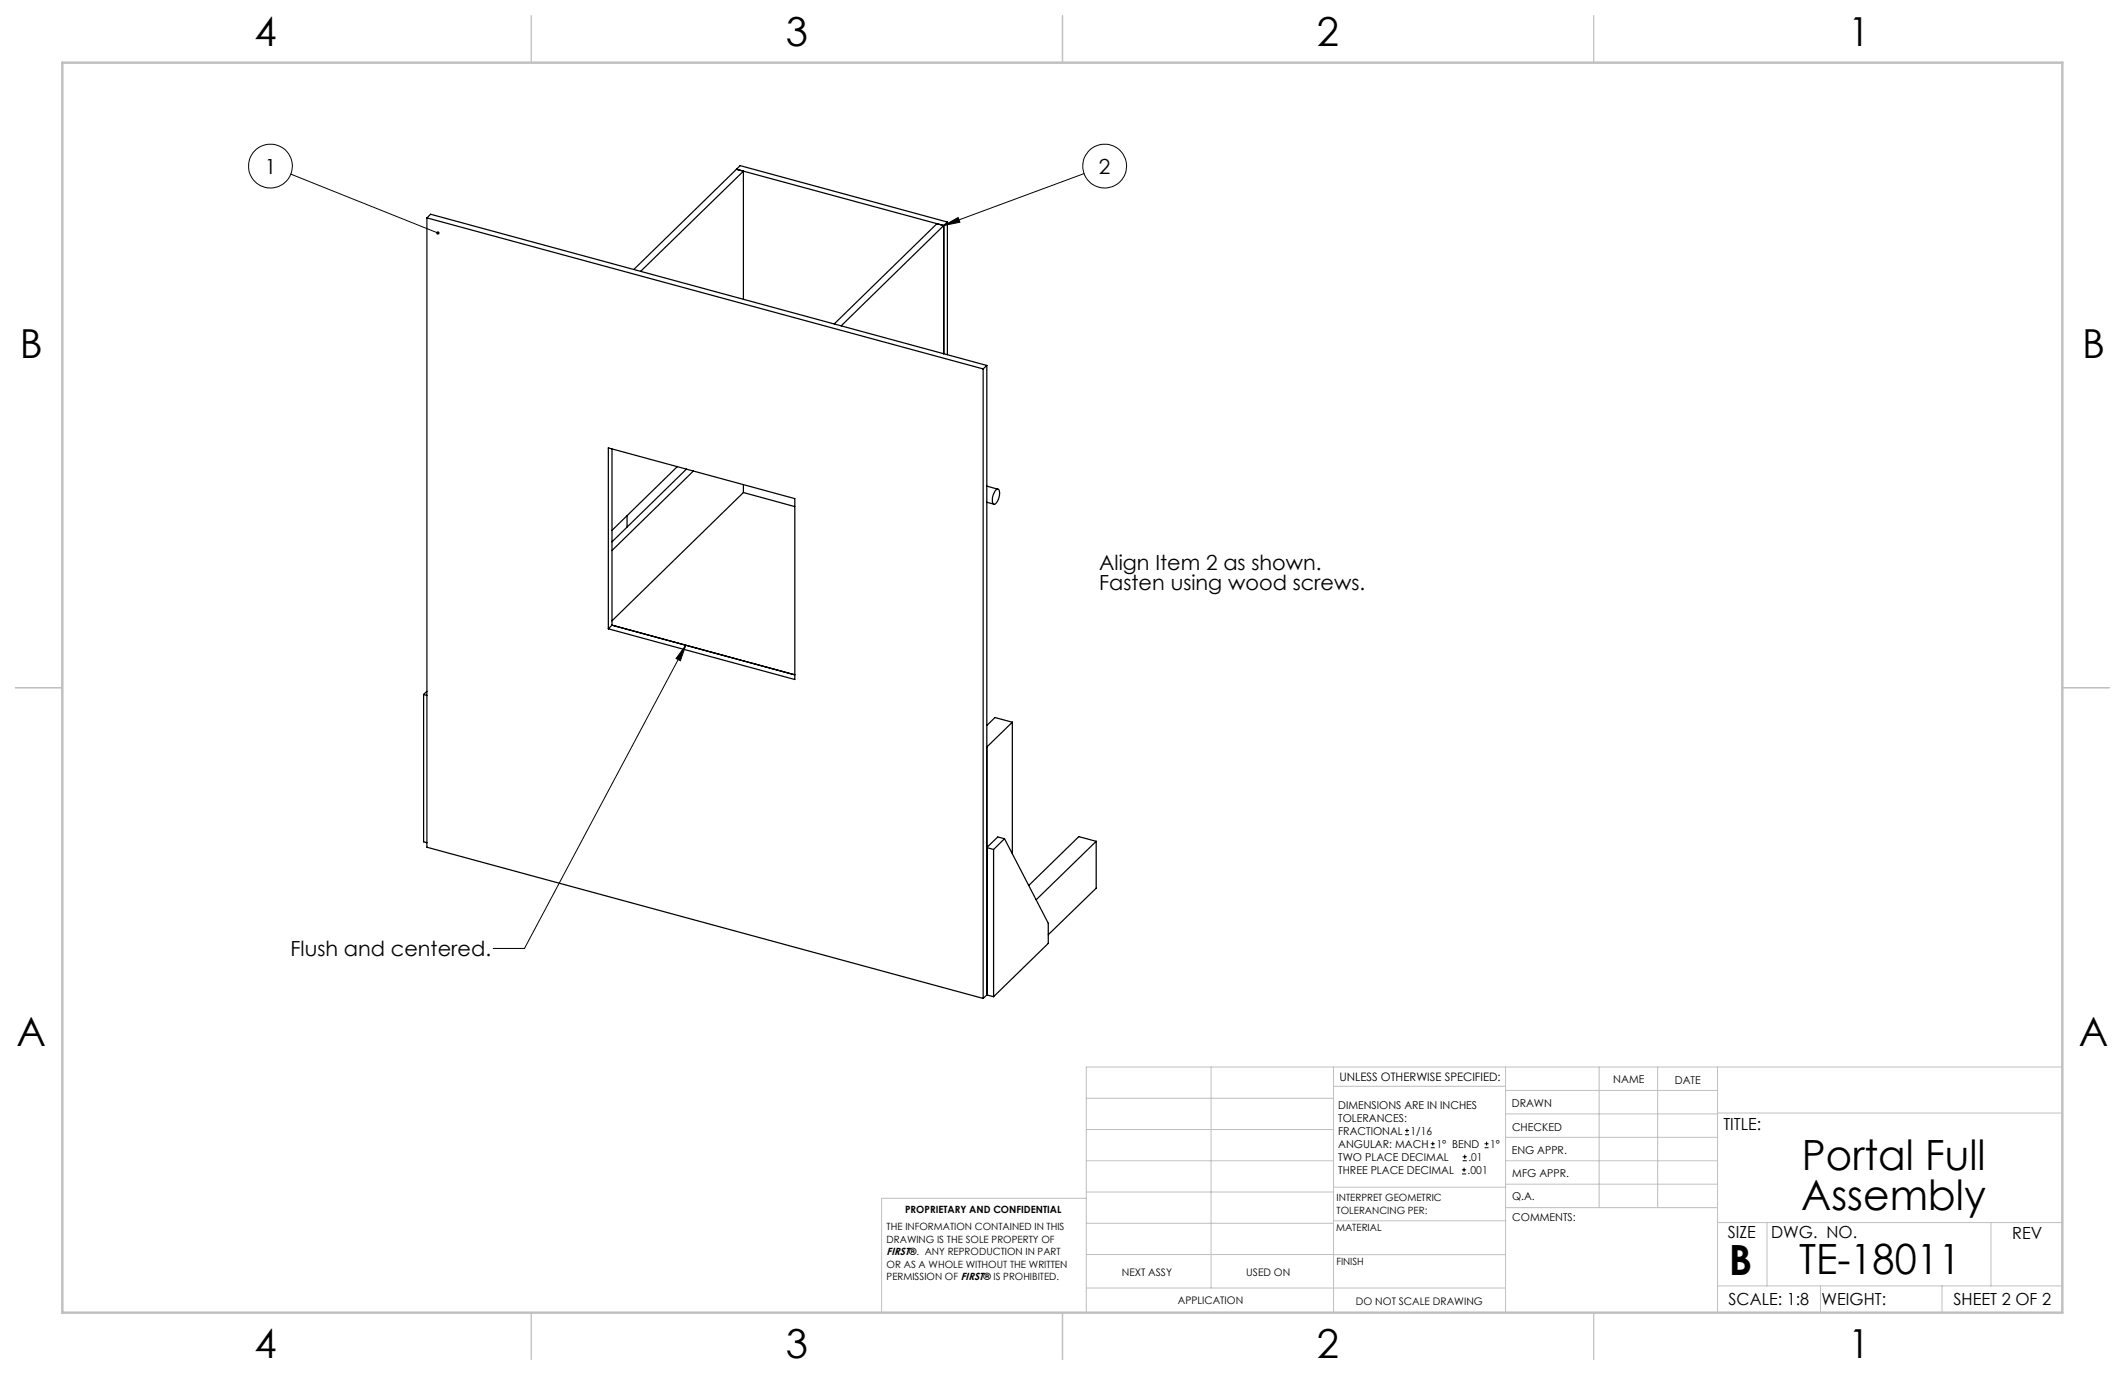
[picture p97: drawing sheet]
<svg xmlns="http://www.w3.org/2000/svg" width="432mm" height="279mm" viewBox="0 0 432 279" stroke-linecap="round" stroke-linejoin="round" font-family="sans-serif">
<defs><g id="words">
<g font-size="8.5">
<text x="366.2" y="237.7">Portal Full</text>
<text x="366" y="245.8">Assembly</text>
<text x="351.3" y="259">B</text>
<text x="365.6" y="258.9">TE-18011</text>
</g>
<g font-size="8.1">
<text x="51.7" y="9.3">4</text>
<text x="159.7" y="9.3">3</text>
<text x="267.6" y="9.3">2</text>
<text x="375.6" y="9.3">1</text>
<text x="4" y="72.8">B</text>
<text x="423.1" y="72.8">B</text>
<text x="3.3" y="212.5">A</text>
<text x="422.4" y="212.5">A</text>
<text x="51.7" y="276">4</text>
<text x="159.7" y="276">3</text>
<text x="267.6" y="276">2</text>
<text x="375.6" y="276">1</text>
</g>
<g font-size="4.2">
<text x="53.8" y="35.3">1</text>
<text x="223.3" y="35.3">2</text>
<text x="223.4" y="115.8">Align Item 2 as shown.</text>
<text x="223.4" y="119.9">Fasten using wood screws.</text>
<text x="59" y="194.3">Flush and centered.</text>
</g>
<g font-size="3.4">
<text x="350.2" y="229.5">TITLE:</text>
<text x="351.1" y="251.6">SIZE</text>
<text x="359.9" y="251.6">DWG. NO.</text>
<text x="408.9" y="251.7">REV</text>
<text x="351.2" y="265.2">SCALE: 1:8</text>
<text x="370.1" y="265.3">WEIGHT:</text>
<text x="396.9" y="265.2">SHEET 2 OF 2</text>
</g>
<text font-size="2.4" x="272.2" y="219.7">UNLESS OTHERWISE SPECIFIED:</text>
<g font-size="2.2">
<text x="327.8" y="220.1">NAME</text>
<text x="340.3" y="220.2">DATE</text>
<text x="271.9" y="225.3">DIMENSIONS ARE IN INCHES</text>
<text x="271.9" y="227.9">TOLERANCES:</text>
<text x="307.2" y="224.9">DRAWN</text>
<text x="271.9" y="230.6">FRACTIONAL</text>
<text x="271.9" y="233.2">ANGULAR: MACH</text>
<text x="286.6" y="230.6">1/16</text>
<text x="291.9" y="233.2">1° BEND</text>
<text x="302.8" y="233.2">1°</text>
<text x="307.3" y="229.8">CHECKED</text>
<text x="271.9" y="238.5">THREE PLACE DECIMAL</text>
<text x="271.9" y="235.9">TWO PLACE DECIMAL</text>
<text x="298.2" y="238.5">.001</text>
<text x="298.4" y="235.9">.01</text>
<text x="307.2" y="234.5">ENG APPR.</text>
<text x="307.3" y="239.2">MFG APPR.</text>
<text x="307.3" y="243.9">Q.A.</text>
<text x="307.3" y="248.1">COMMENTS:</text>
</g>
<g font-size="2.1">
<text x="180.2" y="255.1">FIRST®. ANY REPRODUCTION IN PART</text>
<text x="227.9" y="259.2">NEXT ASSY</text>
<text x="253.3" y="259.2">USED ON</text>
<text x="239.3" y="265">APPLICATION</text>
<text x="275.5" y="265.1">DO NOT SCALE DRAWING</text>
</g>
<g font-size="2">
<text x="271.6" y="244.1">INTERPRET GEOMETRIC</text>
<text x="180.2" y="250">THE INFORMATION CONTAINED IN THIS</text>
<text x="183.9" y="246.4">PROPRIETARY AND CONFIDENTIAL</text>
<text x="271.5" y="250.2">MATERIAL</text>
<text x="271.6" y="246.6">TOLERANCING PER:</text>
<text x="180.2" y="257.6">OR AS A WHOLE WITHOUT THE WRITTEN</text>
<text x="180.2" y="252.5">DRAWING IS THE SOLE PROPERTY OF</text>
<text x="271.5" y="257">FINISH</text>
<text x="180.2" y="260.1">PERMISSION OF FIRST® IS PROHIBITED.</text>
</g>
</g></defs>
<g fill="none" stroke="#c0c0c0" stroke-width=".2">
<path d="M246.1 216.8v44.9M271 216.8v49.9M305.9 216.8v49.9M324.9 216.8v28.6M336.8 216.8v28.6M349 216.8v49.9M419.1 216.8h-198.4v49.9M220.7 235.9h50.3M220.7 229.5h50.3M220.7 223.2h50.3M271 220.7h34.9M305.9 231.1h43.1"/>
<path d="M305.9 226.3h43.1M305.9 221.6h43.1M305.9 235.9h43.1M349 226.2h70.1M220.7 248.6h50.3M220.7 242.2h50.3M220.7 254.9h50.3M220.7 243.5h-41.6v23.2M271 255h34.9M271 248.1h35M271 241.2h35M305.9 240.6h43.1"/>
<path d="M306 245.4h43M349 248.4h70.1M359.1 248.4v12.9M404.6 248.4v12.9M220.7 261.7h85.2M349 261.3h70.1M369.9 261.3v5.4M394.6 261.3v5.4"/>
</g>
<path d="M108 3.2v9.5M215.9 3.2v9.5M323.8 3.2v9.5M3.1 139.7h9.6M419.1 139.7h9.5M108 266.7v9.6M215.9 266.7v9.6M323.8 266.7v9.6" fill="none" stroke="#c0c0c0" stroke-width=".25"/>
<path d="M12.7 12.7h406.4v254h-406.4z" fill="none" stroke="#c0c0c0" stroke-width=".5"/>
<g fill="none" stroke="#000" stroke-width=".2">
<path d="M59.1 35.4l29.9 11.9M220.3 35.3l-28.5 10.5M191.8 45.8l2.9-1.6 .4 1zM139.3 131.1l-1 3.2-.9-.5zM139.3 131.1l-32.7 61.6h-6.4M285.5 230.6h.8M285.5 229.7h.8M285.9 229.3v.9M290.7 233.2h.8M290.7 232.4h.8M291.1 232v.8M297.1 238.5h.8"/>
<path d="M297.1 237.7h.8M297.2 235.9h.9M297.2 235.1h.9M297.5 237.3v.8M297.6 234.6v.9M301.7 233.2h.8M301.7 232.4h.8M302.1 232v.8"/>
<circle cx="54.9" cy="33.8" r="4.4"/>
<circle cx="224.5" cy="33.8" r="4.4"/>
</g>
<path d="M139.3 131.1l-1 3.2-.9-.5zM191.8 45.8l2.9-1.6 .4 1zM88.7 47.1v.1a.34 .34 0 0 0 .1 .4 .34 .34 0 0 0 .5-.1l-.3-.2 .3 .2a.35 .35 0 0 0-.1-.4 .35 .35 0 0 0-.5 0z" fill="#000"/>
<g fill="none" stroke="#000" stroke-width=".25">
<path d="M149.6 34.4l.8-.7 42.1 11.4M149.6 34.4l42.2 11.4M149.6 34.4l1.5 .4M149.6 34.4l-20.8 20.4M151.1 34.8v26M151.1 34.8l-20.9 20.3M86.7 44.3l113.1 30.7M86.7 44.3l.8-.8 113 30.8M86.7 44.3v127.9l113.1 30.7M191.8 45.8v26.1M191.8 45.8l-20.9 20.4M191.8 45.8l-1.4-.3-20.9 20.3"/>
<path d="M192.5 45.1l-.7 .7M192.5 45.1v27M199.8 75v127.9M200.5 74.3v127.9M200.5 74.3l-.7 .7M123.6 91l37.9 10.3v36.8l-37.9-10.3zM124.4 91.2v35.8M137.6 94.8l-13.2 13M139.5 95.3l-15.1 14.8M140.9 95.7l-16.5 16.2M151.1 98.5v1.6M200.5 98.8l2.3 .6"/>
<path d="M202.4 99.6a.41 .41 0 0 1 .5-.1 .41 .41 0 0 1 .2 .5v.4a2.46 2.46 0 0 1-1.1 2.1 1.06 1.06 0 0 1-.3-1.4l.2-.8zM127.4 104.8v2.3M151.1 100.1l10.4 2.8M151.1 100.1l-26.7 26.1M200.5 102.1l1.5 .3M124.4 127l37.1 10.1M124.4 127l-.8 .8M86.1 141.1l.6 .2M86.1 141.1v30l.6 .1M86.7 140.5l-.6 .6M205.7 146.8l-5.2 5M205.7 146.8v26.7"/>
<path d="M205.7 146.8l-3.5-1-1.7 1.6M201.9 172.6v29.9M204.1 170.4l-1.4-.3-2.2 2.1 1.4 .4M204.1 170.4l-2.2 2.2M204.1 170.4l8.9 17.2v4.1l-11.1 10.8M222.7 171l-3.5-1-10.1 9.9M222.7 171l-12.2 11.8M222.7 171v9.5l-9.7 9.4M200.5 202.2l1.4 .3M200.5 202.2l-.7 .7"/>
</g>
<use href="#words"/>
</svg>
